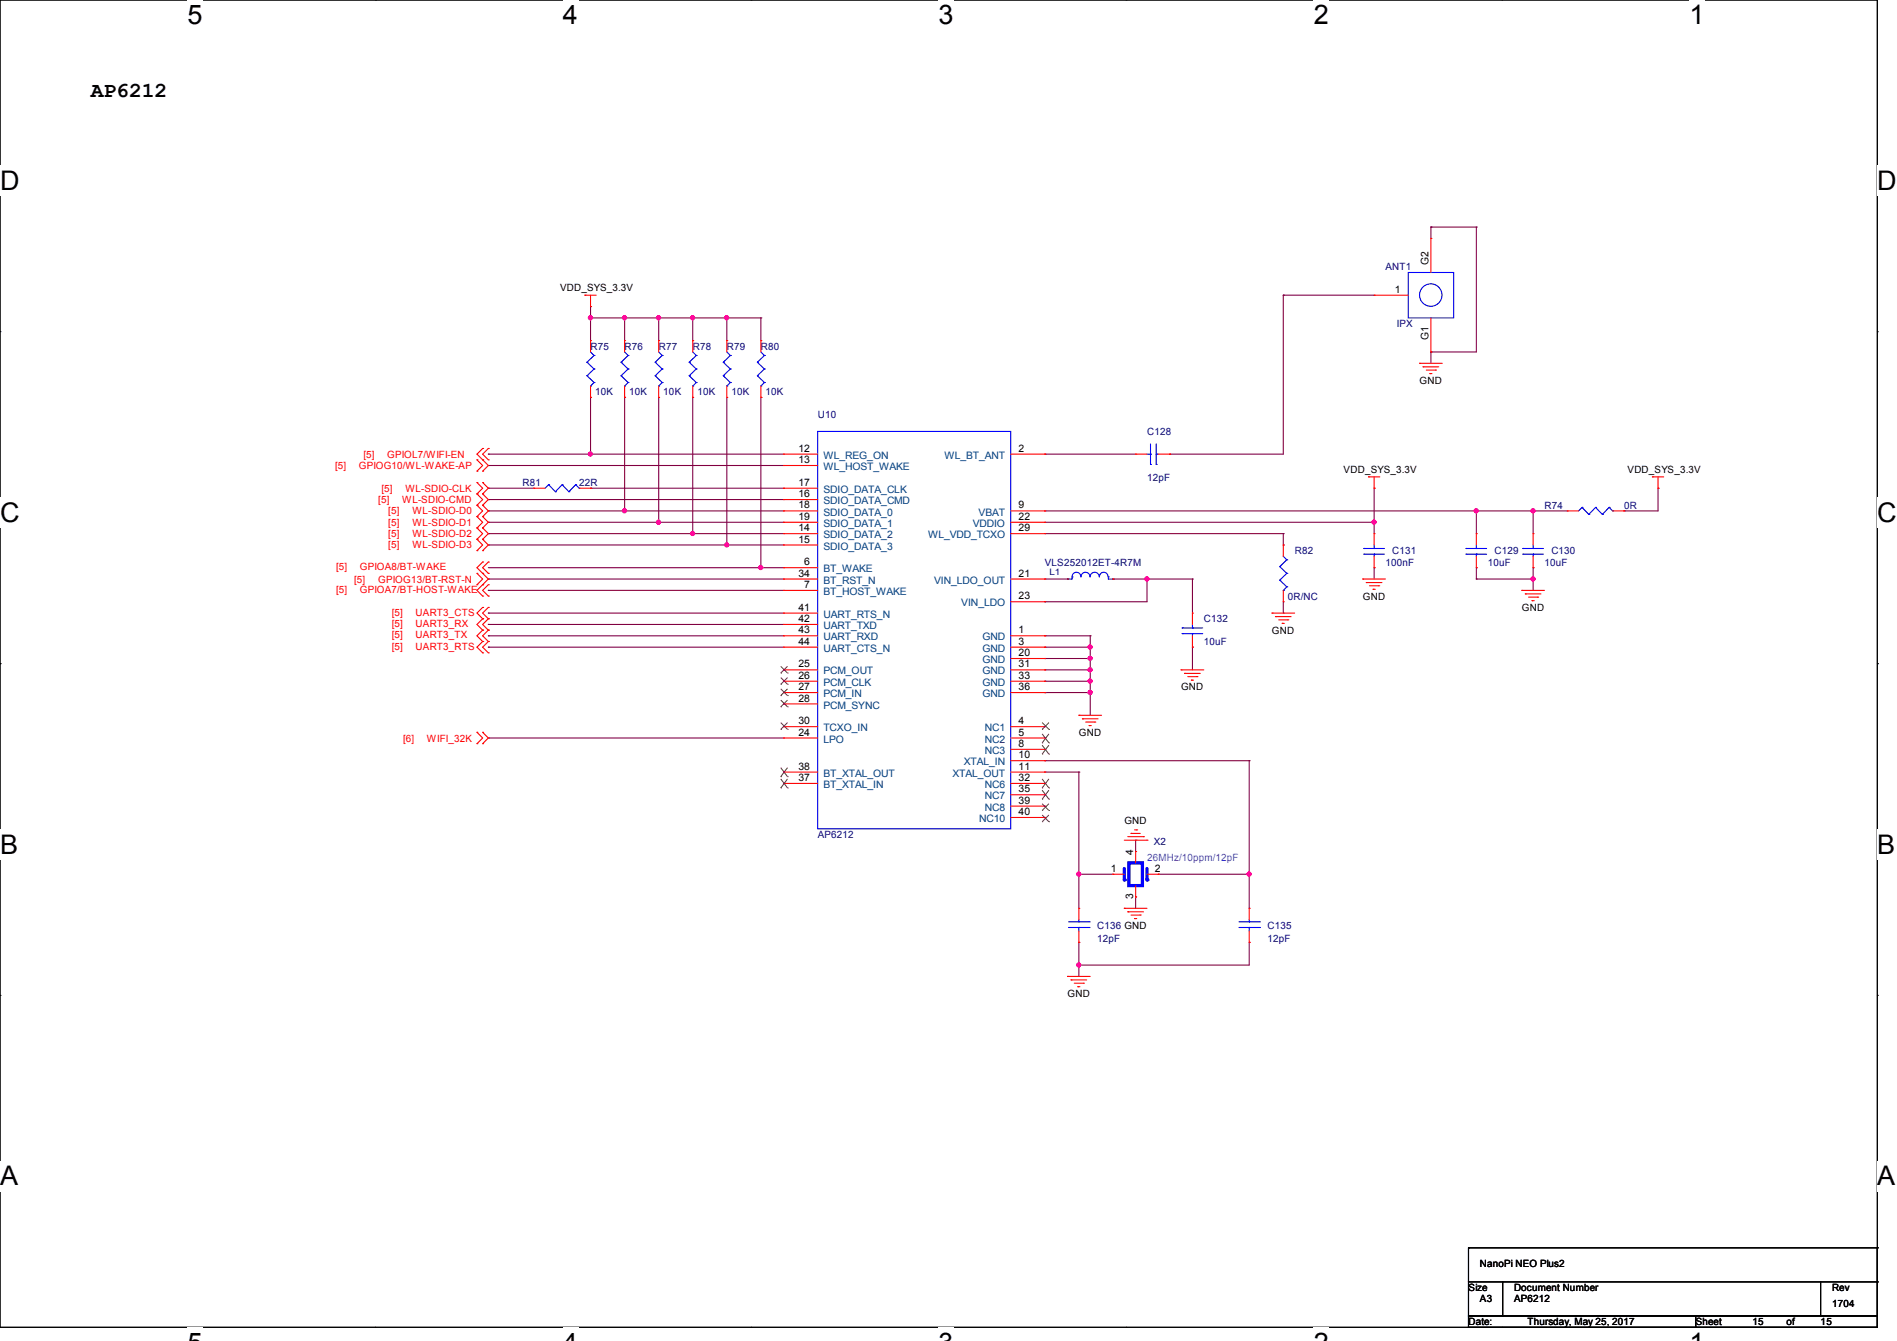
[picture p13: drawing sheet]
<svg xmlns="http://www.w3.org/2000/svg" width="297mm" height="210mm" viewBox="0 0 297 210" stroke-linecap="round" stroke-linejoin="round" font-family="sans-serif">
<defs><g id="words">
<g font-size="4.2">
<text x="29.4" y="3.8">5</text>
<text x="88.1" y="3.8">4</text>
<text x="146.9" y="3.8">3</text>
<text x="205.7" y="3.8">2</text>
<text x="264.5" y="3.8">1</text>
<text x="0" y="29.8">D</text>
<text x="293.9" y="29.8">D</text>
<text x="0" y="81.7">C</text>
<text x="293.9" y="81.7">C</text>
<text x="0" y="133.7">B</text>
<text x="293.9" y="133.7">B</text>
<text x="0" y="185.6">A</text>
<text x="293.9" y="185.6">A</text>
</g>
<text font-size="3.3" x="14.2" y="15.2">AP6212</text>
<g font-size="1.6">
<text x="223.7" y="41.4" transform="rotate(-90 223.7 41.4)">G2</text>
<text x="87.7" y="45.6">VDD_SYS_3.3V</text>
<text x="218.4" y="45.8">1</text>
<text x="223.7" y="53.2" transform="rotate(-90 223.7 53.2)">G1</text>
<text x="222.3" y="60.1">GND</text>
<text x="125" y="70.7">12</text>
<text x="159.5" y="70.7">2</text>
<text x="125" y="72.5">13</text>
<text x="125" y="77.9">16</text>
<text x="125" y="76.1">17</text>
<text x="210.4" y="74">VDD_SYS_3.3V</text>
<text x="254.8" y="74">VDD_SYS_3.3V</text>
<text x="125" y="83.2">14</text>
<text x="125" y="79.6">18</text>
<text x="125" y="81.4">19</text>
<text x="159.5" y="79.6">9</text>
<text x="159.5" y="81.4">22</text>
<text x="159.5" y="83.2">29</text>
<text x="125" y="85">15</text>
<text x="125.9" y="88.5">6</text>
<text x="125" y="90.3">34</text>
<text x="125" y="95.6">41</text>
<text x="125.9" y="92.1">7</text>
<text x="159.5" y="90.3">21</text>
<text x="159.5" y="93.9">23</text>
<text x="213.4" y="93.9">GND</text>
<text x="238.3" y="95.7">GND</text>
<text x="125" y="97.4">42</text>
<text x="125" y="99.2">43</text>
<text x="125" y="101">44</text>
<text x="159.5" y="99.2">1</text>
<text x="159.5" y="101">3</text>
<text x="199.1" y="99.2">GND</text>
<text x="125" y="104.5">25</text>
<text x="125" y="106.3">26</text>
<text x="159.5" y="102.7">20</text>
<text x="159.5" y="104.5">31</text>
<text x="159.5" y="106.3">33</text>
<text x="125" y="108.1">27</text>
<text x="125" y="109.9">28</text>
<text x="125" y="113.4">30</text>
<text x="159.5" y="113.4">4</text>
<text x="159.5" y="108.1">36</text>
<text x="184.9" y="108.1">GND</text>
<text x="125" y="115.2">24</text>
<text x="159.5" y="115.2">5</text>
<text x="159.5" y="117">8</text>
<text x="159.5" y="118.7">10</text>
<text x="168.9" y="115.2">GND</text>
<text x="125" y="122.3">37</text>
<text x="125" y="120.5">38</text>
<text x="159.5" y="120.5">11</text>
<text x="159.5" y="122.3">32</text>
<text x="159.5" y="124.1">35</text>
<text x="159.5" y="125.9">39</text>
<text x="159.5" y="127.6">40</text>
<text x="176" y="129.1">GND</text>
<text x="173.9" y="136.5">1</text>
<text x="177.4" y="133.9" transform="rotate(-90 177.4 133.9)">4</text>
<text x="180.8" y="136.5">2</text>
<text x="177.4" y="140.8" transform="rotate(-90 177.4 140.8)">3</text>
<text x="167.1" y="156.1">GND</text>
<text x="229.9" y="202.2">Size</text>
<text x="231.7" y="198.5">NanoPi NEO Plus2</text>
<text x="231.7" y="204">A3</text>
<text x="237" y="202.2">Document Number</text>
<text x="237" y="204">AP6212</text>
<text x="286.8" y="202.2">Rev</text>
<text x="229.9" y="207.5">Date:</text>
<text x="239.2" y="207.5">Thursday, May 25, 2017</text>
<text x="265.5" y="207.5">Sheet</text>
<text x="274.4" y="207.5">15</text>
<text x="279.7" y="207.5">of</text>
<text x="285" y="207.5">15</text>
<text x="286.8" y="204.7">1704</text>
</g>
<g font-size="1.6" fill="#000080">
<text x="216.9" y="42.3">ANT1</text>
<text x="218.7" y="51.2">IPX</text>
<text x="92.5" y="54.8">R75</text>
<text x="97.8" y="54.8">R76</text>
<text x="103.1" y="54.8">R77</text>
<text x="108.5" y="54.8">R78</text>
<text x="113.8" y="54.8">R79</text>
<text x="119.1" y="54.8">R80</text>
<text x="93.2" y="61.9">10K</text>
<text x="98.5" y="61.9">10K</text>
<text x="103.8" y="61.9">10K</text>
<text x="109.2" y="61.9">10K</text>
<text x="114.5" y="61.9">10K</text>
<text x="119.9" y="61.9">10K</text>
<text x="128" y="65.4">U10</text>
<text x="179.6" y="68.1">C128</text>
<text x="81.8" y="76.1">R81</text>
<text x="90.7" y="76.1">22R</text>
<text x="179.6" y="75.4">12pF</text>
<text x="241.8" y="79.7">R74</text>
<text x="254.3" y="79.7">0R</text>
<text x="163.6" y="88.6">VLS252012ET-4R7M</text>
<text x="202.7" y="86.8">R82</text>
<text x="216.9" y="88.6">100nF</text>
<text x="218" y="86.8">C131</text>
<text x="232.9" y="88.6">10uF</text>
<text x="234" y="86.8">C129</text>
<text x="241.8" y="88.6">10uF</text>
<text x="242.9" y="86.8">C130</text>
<text x="201.6" y="93.9">0R/NC</text>
<text x="188.5" y="97.5">C132</text>
<text x="188.5" y="101">10uF</text>
<text x="128" y="131.2">AP6212</text>
<text x="180.6" y="132.3">X2</text>
<text x="171.8" y="145.5">C136 GND</text>
<text x="171.8" y="147.6">12pF</text>
<text x="198.4" y="145.5">C135</text>
<text x="198.4" y="147.6">12pF</text>
</g>
<g font-size="1.6" fill="#f00">
<text x="56.9" y="71.7">[5]</text>
<text x="60.6" y="71.7">GPIOL7/WIFI-EN</text>
<text x="52.5" y="73.4">[5]</text>
<text x="56.2" y="73.4">GPIOG10/WL-WAKE-AP</text>
<text x="59.7" y="77">[5]</text>
<text x="63.5" y="77">WL-SDIO-CLK</text>
<text x="59.2" y="78.8">[5]</text>
<text x="60.8" y="80.6">[5]</text>
<text x="60.8" y="82.3">[5]</text>
<text x="63" y="78.8">WL-SDIO-CMD</text>
<text x="64.6" y="80.6">WL-SDIO-D0</text>
<text x="64.6" y="82.3">WL-SDIO-D1</text>
<text x="52.6" y="89.3">[5]</text>
<text x="56.3" y="89.3">GPIOA8/BT-WAKE</text>
<text x="60.8" y="84.1">[5]</text>
<text x="60.8" y="85.9">[5]</text>
<text x="64.6" y="84.1">WL-SDIO-D2</text>
<text x="64.6" y="85.9">WL-SDIO-D3</text>
<text x="52.6" y="92.8">[5]</text>
<text x="55.5" y="91.2">[5]</text>
<text x="56.3" y="92.8">GPIOA7/BT-HOST-WAKE</text>
<text x="59.2" y="91.2">GPIOG13/BT-RST-N</text>
<text x="61.3" y="99.9">[5]</text>
<text x="61.3" y="98.2">[5]</text>
<text x="61.3" y="101.7">[5]</text>
<text x="61.3" y="96.4">[5]</text>
<text x="65.1" y="99.9">UART3_TX</text>
<text x="65.1" y="98.2">UART3_RX</text>
<text x="65.1" y="101.7">UART3_RTS</text>
<text x="65.1" y="96.4">UART3_CTS</text>
<text x="63.1" y="116.1">[6]</text>
<text x="66.8" y="116.1">WIFI_32K</text>
</g>
<g font-size="1.6" fill="#004080">
<text x="128.9" y="71.8">WL_REG_ON</text>
<text x="147.9" y="71.8">WL_BT_ANT</text>
<text x="128.9" y="73.6">WL_HOST_WAKE</text>
<text x="128.9" y="77.2">SDIO_DATA_CLK</text>
<text x="128.9" y="79">SDIO_DATA_CMD</text>
<text x="128.9" y="80.7">SDIO_DATA_0</text>
<text x="128.9" y="82.5">SDIO_DATA_1</text>
<text x="152.3" y="82.5">VDDIO</text>
<text x="153.2" y="80.7">VBAT</text>
<text x="128.9" y="89.6">BT_WAKE</text>
<text x="128.9" y="84.3">SDIO_DATA_2</text>
<text x="128.9" y="86.1">SDIO_DATA_3</text>
<text x="145.3" y="84.3">WL_VDD_TCXO</text>
<text x="128.9" y="93.2">BT_HOST_WAKE</text>
<text x="128.9" y="91.4">BT_RST_N</text>
<text x="146.2" y="91.4">VIN_LDO_OUT</text>
<text x="150.5" y="95">VIN_LDO</text>
<text x="128.9" y="96.7">UART_RTS_N</text>
<text x="128.9" y="98.5">UART_TXD</text>
<text x="128.9" y="100.3">UART_RXD</text>
<text x="153.8" y="100.3">GND</text>
<text x="128.9" y="105.6">PCM_OUT</text>
<text x="128.9" y="107.4">PCM_CLK</text>
<text x="128.9" y="102.1">UART_CTS_N</text>
<text x="153.8" y="102.1">GND</text>
<text x="153.8" y="103.8">GND</text>
<text x="153.8" y="105.6">GND</text>
<text x="153.8" y="107.4">GND</text>
<text x="128.9" y="109.2">PCM_IN</text>
<text x="128.9" y="111">PCM_SYNC</text>
<text x="153.8" y="109.2">GND</text>
<text x="128.9" y="116.3">LPO</text>
<text x="128.9" y="114.5">TCXO_IN</text>
<text x="150.9" y="119.8">XTAL_IN</text>
<text x="154.2" y="114.5">NC1</text>
<text x="154.2" y="116.3">NC2</text>
<text x="154.2" y="118.1">NC3</text>
<text x="128.9" y="123.4">BT_XTAL_IN</text>
<text x="128.9" y="121.6">BT_XTAL_OUT</text>
<text x="149.1" y="121.6">XTAL_OUT</text>
<text x="154.2" y="123.4">NC6</text>
<text x="154.2" y="125.2">NC7</text>
<text x="153.3" y="128.7">NC10</text>
<text x="154.2" y="127">NC8</text>
</g>
<text font-size="1.6" fill="#8000ff" x="179.6" y="134.8">26MHz/10ppm/12pF</text>
<text font-size="1.4" fill="#000080" x="164.3" y="90">L1</text>
</g></defs>
<path d="M0 0h293.9v207.9h-293.9z" fill="none" stroke="#000" stroke-width=".17"/>
<g fill="#fff">
<path d="M29.4 0h2.3v4.7h-2.3z"/>
<path d="M29.4 207.9h2.3v2.1h-2.3z"/>
</g>
<path d="M58.8 0h.1M58.8 207.9h.1" fill="none" stroke="#000" stroke-width=".17"/>
<g fill="#fff">
<path d="M88.1 0h2.4v4.7h-2.4z"/>
<path d="M88.1 207.9h2.4v2.1h-2.4z"/>
</g>
<path d="M117.6 0h.1M117.6 207.9h.1" fill="none" stroke="#000" stroke-width=".17"/>
<g fill="#fff">
<path d="M146.9 0h2.4v4.7h-2.4z"/>
<path d="M146.9 207.9h2.4v2.1h-2.4z"/>
</g>
<path d="M176.3 0h.1M176.3 207.9h.1" fill="none" stroke="#000" stroke-width=".17"/>
<g fill="#fff">
<path d="M205.7 0h2.4v4.7h-2.4z"/>
<path d="M205.7 207.9h2.4v2.1h-2.4z"/>
</g>
<path d="M235.1 0h.1M235.1 207.9h.1" fill="none" stroke="#000" stroke-width=".17"/>
<g fill="#fff">
<path d="M264.5 0h2.4v4.7h-2.4z"/>
<path d="M264.5 207.9h2.4v2.1h-2.4z"/>
<path d="M0 26h3v4.7h-3z"/>
<path d="M293.9 26h3.1v4.7h-3.1z"/>
<path d="M0 77.9h3v4.7h-3z"/>
<path d="M293.9 77.9h3.1v4.7h-3.1z"/>
</g>
<path d="M0 51.9h.1M293.9 51.9h.1" fill="none" stroke="#000" stroke-width=".17"/>
<g fill="#fff">
<path d="M0 129.9h2.8v4.7h-2.8z"/>
<path d="M293.9 129.9h2.9v4.7h-2.9z"/>
</g>
<path d="M0 103.9h.1M293.9 103.9h.1" fill="none" stroke="#000" stroke-width=".17"/>
<g fill="#fff">
<path d="M-.1 181.8h2.9v4.8h-2.9z"/>
<path d="M293.8 181.8h3v4.8h-3z"/>
</g>
<g fill="none" stroke="#000" stroke-width=".17">
<path d="M0 155.9h.1M293.9 155.9h.1M229.9 195.4h.1M229.9 195.4v5.3M229.9 195.4h64M293.9 195.4h.1M293.9 195.4v5.3M229.9 200.7h5.3v5.4h-5.3zM229.9 206.1h35.6v1.8h-35.6zM235.2 200.7h49.8v5.4h-49.8zM265.5 206.1h28.4v1.8h-28.4zM285 200.7h8.9v5.4h-8.9z"/>
<path d="M293.9 200.7h.1"/>
</g>
<g fill="none" stroke="#800040" stroke-width=".17">
<path d="M224 35.6h.1M224 35.6v1.7M224 35.6h7.1M231.1 35.6h.1M231.1 35.6v19.5h-7.1M92.5 49.8h.1M92.5 48h.1M92.5 49.8h26.6M92.5 48v5.3M97.8 49.8h.1M97.8 49.8v3.5M103.1 49.8h.1"/>
<path d="M103.1 49.8v3.5M108.5 49.8h.1M108.5 49.8v3.5M113.8 49.8h.1M113.8 49.8v3.5M119.1 49.8h.1M119.1 49.8v3.5M200.9 46.2h.1M200.9 46.2v24.9h-17.8M200.9 46.2h14.2M224 55.1h.1M224 55.1v1.8"/>
<path d="M76.5 76.5h.1M76.5 72.9h.1M76.5 78.2h.1M76.5 71.1h.1M76.5 76.5h7.1M76.5 71.1h46.2M76.5 72.9h46.2M76.5 78.2h46.2M92.5 71.1h.1M92.5 76.5h.1M92.5 62.2h.1M92.5 76.5h30.2"/>
<path d="M92.5 62.2v8.9M97.8 62.2h.1M97.8 62.2v17.8M103.1 62.2v19.6M108.5 62.2v21.4M113.8 62.2v23.1M119.1 62.2h.1M119.1 62.2v26.7M163.6 71.1h.1M163.6 71.1h14.2M183.1 71.1h.1M215.1 76.5h.1"/>
<path d="M215.1 76.5v7.1M259.6 76.5h.1M259.6 76.5v3.5h-5.3M76.5 99.6h.1M76.5 90.7h.1M76.5 96h.1M76.5 97.8h.1M76.5 80h.1M76.5 92.5h.1M76.5 81.8h.1M76.5 83.6h.1M76.5 85.3h.1"/>
<path d="M76.5 83.6h46.2M76.5 99.6h46.2M76.5 88.9h46.2M76.5 90.7h46.2M76.5 96h46.2M76.5 97.8h46.2M76.5 80h46.2M76.5 81.8h46.2M76.5 85.3h46.2M76.5 92.5h46.2M97.8 80h.1M103.1 81.8h.1"/>
<path d="M108.5 83.6h.1M113.8 85.3h.1M119.1 88.9h.1M163.6 94.2h.1M163.6 99.6h.1M163.6 80h.1M163.6 90.7h.1M163.6 83.6h37.3M163.6 99.6h7.1M163.6 90.7h3.5M163.6 80h81.8M163.6 81.8h51.5"/>
<path d="M170.7 99.6h.1M170.7 99.6v12.4M174.2 90.7h.1M174.2 90.7h12.5M179.6 90.7h.1M179.6 90.7v3.5h-16M186.7 90.7h.1M186.7 90.7v5.3M200.9 83.6h.1M200.9 85.3h.1M200.9 96h.1M200.9 83.6v1.7"/>
<path d="M200.9 94.2v1.8M215.1 88.9h.1M215.1 81.8h.1M215.1 88.9v1.8M231.1 88.9h.1M231.1 90.7h.1M231.1 80h.1M231.1 90.7h8.9M231.1 80v3.6M231.1 88.9v1.8M240 90.7h.1M240 88.9h.1"/>
<path d="M240 80h.1M240 80v3.6M240 88.9v3.6M254.3 80h.1M76.5 101.3h.1M76.5 115.6h.1M76.5 101.3h46.2M76.5 115.6h46.2M163.6 119.1h.1M163.6 101.3h.1M163.6 104.9h.1M163.6 106.7h.1"/>
<path d="M163.6 108.5h.1M163.6 103.1h.1M163.6 119.1h32M163.6 101.3h7.1M163.6 104.9h7.1M163.6 106.7h7.1M163.6 108.5h7.1M163.6 103.1h7.1M170.7 106.7h.1M170.7 101.3h.1M170.7 104.9h.1M170.7 108.5h.1"/>
<path d="M170.7 103.1h.1M186.7 101.3h.1M186.7 101.3v3.6M195.6 119.1h.1M195.6 119.1v23.1M163.6 120.9h.1M163.6 120.9h5.3M168.9 136.9h.1M168.9 120.9h.1M168.9 120.9v21.3M168.9 136.9h5.3M177.8 131.6h.1"/>
<path d="M177.8 131.6v1.7M181.4 136.9h.1M181.4 136.9h14.2M195.6 136.9h.1M168.9 147.6h.1M168.9 151.1h.1M168.9 147.6v5.3M177.8 140.5h.1M177.8 140.5v1.7M195.6 147.6h.1M195.6 147.6v3.5h-26.7"/>
</g>
<g fill="#f0f" stroke="#f0f" stroke-width=".17">
<circle cx="92.4" cy="71.1" r=".32"/>
<circle cx="168.9" cy="151.1" r=".32"/>
<circle cx="240" cy="90.7" r=".32"/>
<circle cx="170.7" cy="101.3" r=".32"/>
<circle cx="170.7" cy="106.7" r=".32"/>
<circle cx="170.7" cy="108.4" r=".32"/>
<circle cx="179.6" cy="90.7" r=".32"/>
<circle cx="170.7" cy="104.9" r=".32"/>
<circle cx="170.7" cy="103.1" r=".32"/>
<circle cx="119.1" cy="88.9" r=".32"/>
<circle cx="97.8" cy="80" r=".32"/>
<circle cx="97.8" cy="49.8" r=".32"/>
<circle cx="168.9" cy="136.9" r=".32"/>
<circle cx="195.6" cy="136.9" r=".32"/>
<circle cx="231.1" cy="80" r=".32"/>
<circle cx="215.1" cy="81.8" r=".32"/>
<circle cx="92.4" cy="49.8" r=".32"/>
<circle cx="103.1" cy="49.8" r=".32"/>
<circle cx="103.1" cy="81.8" r=".32"/>
<circle cx="108.4" cy="83.5" r=".32"/>
<circle cx="108.4" cy="49.8" r=".32"/>
<circle cx="113.8" cy="49.8" r=".32"/>
<circle cx="113.8" cy="85.3" r=".32"/>
<circle cx="240" cy="80" r=".32"/>
</g>
<g fill="none" stroke="#f00" stroke-width=".17">
<path d="M91.6 46.2h.1M91.6 46.2h1.7M92.5 48h.1M92.5 46.2v1.8M97.8 53.3h.1M97.8 53.3v1.8M103.1 53.3h.1M103.1 53.3v1.8M222.2 56.9h.1M222.2 56.9h3.6M222.8 57.4h.1M222.8 57.4h2.5"/>
<path d="M223.3 58h1.4M223.9 58.5h.1M223.9 58.5h.3M224.7 58h.1M74.7 77.3h.1M74.7 75.6h.1M74.7 79.1h.1M74.7 73.8h.1M74.7 72h.1M74.7 75.6l.9 .9-.9 .8M74.7 77.3l.9 .9-.9 .9M74.7 79.1l.9 .9-.9 .9"/>
<path d="M74.7 72l.9 .9-.9 .9M75.6 75.6h.1M75.6 77.3h.1M75.6 79.1h.1M75.6 72h.1M75.6 70.2h.1M75.6 73.8h.1M75.6 75.6l.9 .9-.9 .8M75.6 77.3l.9 .9-.9 .9M75.6 79.1l.9 .9-.9 .9M75.6 70.2l-.9 .9 .9 .9M75.6 72l.9 .9-.9 .9"/>
<path d="M76.5 72h.1M76.5 70.2h.1M76.5 70.2l-.9 .9 .9 .9M97.8 62.2h.1M97.8 60.5v1.7M103.1 62.2h.1M103.1 60.5v1.7M122.7 71.1h.1M122.7 72.9h.1M122.7 78.2h.1M122.7 76.5h.1M122.7 71.1h5.3"/>
<path d="M122.7 72.9h5.3M122.7 78.2h5.3M122.7 76.5h5.3M158.2 71.1h5.4M163.6 71.1h.1M214.2 74.7h.1M214.2 74.7h1.8M215.1 76.5h.1M215.1 74.7v1.8M258.7 74.7h.1M258.7 74.7h1.8M259.6 76.5h.1"/>
<path d="M259.6 74.7v1.8M74.7 80.9h.1M74.7 82.7h.1M74.7 84.5h.1M74.7 86.2h.1M74.7 91.6h.1M74.7 89.8h.1M74.7 80.9l.9 .9-.9 .9M74.7 82.7l.9 .9-.9 .9M74.7 84.5l.9 .8-.9 .9M74.7 89.8l.9 .9-.9 .9M75.6 98.7h.1"/>
<path d="M75.6 96.9h.1M75.6 95.1h.1M75.6 80.9h.1M75.6 82.7h.1M75.6 84.5h.1M75.6 86.2h.1M75.6 89.8h.1M75.6 91.6h.1M75.6 93.3h.1M75.6 88h.1M75.6 98.7l-.9 .9 .9 .9M75.6 96.9l-.9 .9 .9 .9"/>
<path d="M75.6 95.1l-.9 .9 .9 .9M75.6 80.9l.9 .9-.9 .9M75.6 82.7l.9 .9-.9 .9M75.6 84.5l.9 .8-.9 .9M75.6 88l-.9 .9 1.8 1.8-1.8 1.8 .9 .8M76.5 98.7h.1M76.5 96.9h.1M76.5 95.1h.1M76.5 93.3h.1M76.5 91.6h.1M76.5 89.8h.1M76.5 88h.1"/>
<path d="M76.5 98.7l-.9 .9 .9 .9M76.5 96.9l-.9 .9 .9 .9M76.5 95.1l-.9 .9 .9 .9M76.5 91.6l-.9 .9 .9 .8M76.5 88l-.9 .9 .9 .9M122.7 88.9h.1M122.7 92.5h.1M122.7 83.6h.1M122.7 85.3h.1M122.7 80h.1M122.7 81.8h.1M122.7 90.7h.1"/>
<path d="M122.7 96h.1M122.7 97.8h.1M122.7 99.6h.1M122.7 92.5h5.3M122.7 90.7h5.3M122.7 96h5.3M122.7 99.6h5.3M122.7 88.9h5.3M122.7 80h5.3M122.7 83.6h5.3M122.7 85.3h5.3M122.7 81.8h5.3"/>
<path d="M122.7 97.8h5.3M158.2 90.7h5.4M158.2 99.6h5.4M158.2 80h5.4M158.2 83.6h5.4M158.2 81.8h5.4M158.2 94.2h5.4M163.6 99.6h.1M163.6 80h.1M163.6 90.7h.1M163.6 81.8h.1M163.6 94.2h.1"/>
<path d="M163.6 83.6h.1M167.1 90.7h.1M174.2 90.7h.1M186.7 96h.1M186.7 96v1.8M186.7 99.6v1.7M199.1 96h.1M199.1 96h3.6M199.7 96.6h.1M199.7 96.6h2.4M200.2 97.1h1.4M200.7 97.6h.1"/>
<path d="M200.7 97.6h.4M200.9 85.3h.1M200.9 94.2h.1M200.9 85.3v1.8M200.9 92.5v1.7M201.6 97.1h.1M213.4 90.7h.1M213.4 90.7h3.5M213.9 91.2h.1M213.9 91.2h2.5M214.4 91.7h1.5M215 92.3h.1"/>
<path d="M215 92.3h.3M215.1 88.9h.1M215.1 83.6h.1M215.1 83.6v1.7M215.1 87.1v1.8M215.9 91.7h.1M238.3 92.5h.1M238.3 92.5h3.5M238.8 93h.1M238.8 93h2.5M239.3 93.5h1.4M239.9 94.1h.1"/>
<path d="M239.9 94.1h.3M240.7 93.5h.1M245.4 80h.1M245.4 80h1.7M252.5 80h1.8M254.3 80h.1M74.7 116.5h.1M74.7 114.7h.1M74.7 114.7l.9 .9-.9 .9M75.6 114.7h.1M75.6 116.5h.1M75.6 100.5h.1"/>
<path d="M75.6 102.2h.1M75.6 114.7l.9 .9-.9 .9M75.6 100.5l-.9 .8 .9 .9M76.5 100.5h.1M76.5 102.2h.1M76.5 100.5l-.9 .8 .9 .9M122.7 115.6h.1M122.7 104.9h.1M122.7 106.7h.1M122.7 108.5h.1M122.7 110.2h.1M122.7 113.8h.1"/>
<path d="M122.7 101.3h.1M122.7 104.9h5.3M122.7 101.3h5.3M122.7 113.8h5.3M122.7 115.6h5.3M122.7 106.7h5.3M122.7 108.5h5.3M122.7 110.2h5.3M158.2 104.9h5.4M158.2 101.3h5.4M158.2 113.8h5.4M158.2 115.6h5.4"/>
<path d="M158.2 117.3h5.4M158.2 119.1h5.4M158.2 103.1h5.4M158.2 106.7h5.4M158.2 108.5h5.4M163.6 101.3h.1M163.6 113.8h.1M163.6 115.6h.1M163.6 117.3h.1M163.6 119.1h.1M163.6 103.1h.1M163.6 104.9h.1"/>
<path d="M163.6 106.7h.1M163.6 108.5h.1M168.9 112h.1M168.9 112h3.6M169.5 112.6h.1M169.5 112.6h2.4M170 113.1h1.4M170.5 113.6h.1M170.5 113.6h.4M171.4 113.1h.1M184.9 104.9h.1M184.9 104.9h3.6"/>
<path d="M185.5 105.5h.1M185.5 105.5h2.4M186 106h1.4M186.5 106.5h.1M186.5 106.5h.4M186.7 101.3h.1M187.4 106h.1M122.7 122.7h.1M122.7 120.9h.1M122.7 120.9h5.3M122.7 122.7h5.3M158.2 120.9h5.4"/>
<path d="M158.2 122.7h5.4M158.2 124.5h5.4M158.2 126.2h5.4M158.2 128h5.4M163.6 120.9h.1M163.6 122.7h.1M163.6 124.5h.1M163.6 126.2h.1M163.6 128h.1M176 131.6h3.6M176.6 131h2.4M177.1 130.5h.1"/>
<path d="M177.1 130.5h1.4M177.6 130h.4M178 130h.1M179 131h.1M179.6 131.6h.1M167.1 152.9h.1M167.1 152.9h3.6M167.7 153.5h.1M167.7 153.5h2.4M168.2 154h1.4M168.7 154.5h.1M168.7 154.5h.4"/>
<path d="M168.9 142.2h.1M168.9 147.6h.1M168.9 142.2v1.8M168.9 145.8v1.8M169.6 154h.1M176 142.2h.1M176 142.2h3.6M176.6 142.8h.1M176.6 142.8h2.4M177.1 143.3h1.4M177.6 143.8h.1M177.6 143.8h.4"/>
<path d="M178.5 143.3h.1M195.6 142.2h.1M195.6 147.6h.1M195.6 142.2v1.8M195.6 145.8v1.8"/>
</g>
<g fill="none" stroke="#00f" stroke-width=".17">
<path d="M97.2 56.7h.1M97.2 58.8h.1M97.2 56.7l1.1 1.1M97.2 58.8l1.1 1.1M97.8 55.1l.5 .6M98.3 55.7h.1M98.3 57.8h.1M98.3 59.9h.1M98.3 55.7l-1.1 1M98.3 57.8l-1.1 1M98.3 59.9l-.5 .6M102.6 56.7h.1"/>
<path d="M102.6 58.8h.1M102.6 56.7l1.1 1.1M102.6 58.8l1.1 1.1M103.1 55.1l.6 .6M103.7 55.7h.1M103.7 57.8h.1M103.7 59.9h.1M103.7 55.7l-1.1 1M103.7 57.8l-1.1 1M103.7 59.9l-.6 .6M97.8 60.5h.1M103.1 60.5h.1"/>
<path d="M128 67.6h30.2v62.2h-30.2zM247.7 79.5h.1M247.7 79.5l-.6 .5M247.7 79.5l1.1 1.1M249.8 79.5h.1M249.8 79.5l-1 1.1M249.8 79.5l1.1 1.1M251.9 79.5h.1M251.9 79.5l-1 1.1M251.9 79.5l.6 .5M167.1 90.7h.1M167.9 90.3h.1"/>
<path d="M167.9 90.3v.4h-.8M169.2 90.3a.68 .68 0 0 0-.7-.7 .68 .68 0 0 0-.6 .7M170.6 90.3a.7 .7 0 0 0-.7-.7 .7 .7 0 0 0-.6 .7M172.1 90.3a.7 .7 0 0 0-.7-.7 .7 .7 0 0 0-.7 .7M173.5 90.3a.68 .68 0 0 0-.7-.7 .68 .68 0 0 0-.7 .7M173.5 90.3h.1M173.5 90.3v.4h.7M174.2 90.7h.1M185.1 98.3h.1M185.1 99.2h.1M185.1 98.3h3.2M185.1 99.2h3.2"/>
<path d="M186.7 99.2h.1M186.7 98.3h.1M186.7 97.8v.5M186.7 99.2v.4M200.4 88.7h.1M200.4 90.8h.1M200.4 88.7l1.1 1.1M200.4 90.8l1.1 1.1M200.9 92.5h.1M200.9 87.1l.6 .6M201.5 87.7h.1M201.5 89.8h.1"/>
<path d="M201.5 91.9h.1M201.5 87.7l-1.1 1M201.5 89.8l-1.1 1M201.5 91.9l-.6 .6M213.5 85.9h.1M213.5 86.8h.1M213.5 85.9h3.2M213.5 86.8h3.2M215.1 86.8h.1M215.1 85.9h.1M215.1 85.3v.6M215.1 86.8v.3"/>
<path d="M248.8 80.6h.1M250.9 80.6h.1M252.5 80h.1M167.3 145.2h3.2M167.3 144.4h3.2M168.9 144.4h.1M168.9 145.2h.1M168.9 144v.4M168.9 145.2v.6M170.5 145.2h.1M170.5 144.4h.1M194 145.2h3.2"/>
<path d="M194 144.4h3.2M195.6 144.4h.1M195.6 145.2h.1M195.6 144v.4M195.6 145.2v.6M197.2 145.2h.1M197.2 144.4h.1"/>
</g>
<g fill="none" stroke="#804000" stroke-width=".16">
<path d="M122.2 105.4h.1M122.2 107.2h.1M122.2 108.9h.1M122.2 110.7h.1M122.2 114.2h.1M122.2 104.3l1.1 1.1M122.2 106.1l1.1 1.1M122.2 107.9l1.1 1M122.2 109.6l1.1 1.1M122.2 113.2l1.1 1M123.3 105.4h.1M123.3 107.2h.1"/>
<path d="M123.3 108.9h.1M123.3 110.7h.1M123.3 114.2h.1M123.3 104.3l-1.1 1.1M123.3 106.1l-1.1 1.1M123.3 107.9l-1.1 1M123.3 109.6l-1.1 1.1M123.3 113.2l-1.1 1M163.2 114.2h.1M163.2 116.3h.1M163.2 118.1h.1M163.2 113.2l1 1"/>
<path d="M163.2 114.9l1 1.4M163.2 116.7l1 1.4M164.2 114.2h.1M164.2 116.3h.1M164.2 118.1h.1M164.2 113.2l-1 1M164.2 114.9l-1 1.4M164.2 116.7l-1 1.4M122.2 123.4h.1M122.2 121.6h.1M122.2 122l1.1 1.4M122.2 120.2l1.1 1.4"/>
<path d="M123.3 123.4h.1M123.3 121.6h.1M123.3 122l-1.1 1.4M123.3 120.2l-1.1 1.4M163.2 123.4h.1M163.2 125.2h.1M163.2 126.9h.1M163.2 128.7h.1M163.2 122l1 1.4M163.2 123.7l1 1.5M163.2 125.9l1 1M163.2 127.6l1 1.1"/>
<path d="M164.2 123.4h.1M164.2 125.2h.1M164.2 126.9h.1M164.2 128.7h.1M164.2 122l-1 1.4M164.2 123.7l-1 1.5M164.2 125.9l-1 1M164.2 127.6l-1 1.1"/>
</g>
<path d="M176 136v1.8" fill="none" stroke="#00f" stroke-width=".51"/>
<circle cx="176" cy="137.8" r=".25" fill="#00f"/>
<path d="M179.6 136v1.8" fill="none" stroke="#00f" stroke-width=".51"/>
<circle cx="179.6" cy="137.8" r=".25" fill="#00f"/>
<path d="M176.7 135.1h2.2v3.6h-2.2z" fill="none" stroke="#00f" stroke-width=".51"/>
<g fill="none" stroke="#f00" stroke-width=".17">
<path d="M224 37.3h.1M224 37.3v5.4M92.5 53.3h.1M92.5 53.3v1.8M108.5 53.3h.1M108.5 53.3v1.8M113.8 53.3h.1M113.8 53.3v1.8M119.1 53.3h.1M119.1 53.3v1.8M215.1 46.2h.1M215.1 46.2h5.4"/>
<path d="M224 55.1h.1M224 49.8v5.3M83.6 76.5h.1M83.6 76.5h1.7M90.7 76.5h1.8M92.5 76.5h.1M92.5 62.2h.1M92.5 60.5v1.7M108.5 62.2h.1M108.5 60.5v1.7M113.8 62.2h.1M113.8 60.5v1.7"/>
<path d="M119.1 62.2h.1M119.1 60.5v1.7M177.8 71.1h.1M177.8 71.1h1.8M181.4 71.1h1.7M183.1 71.1h.1M231.1 88.9h.1M231.1 83.6h.1M231.1 83.6v1.7M231.1 87.1v1.8M240 88.9h.1M240 83.6h.1"/>
<path d="M240 83.6v1.7M240 87.1v1.8M174.2 136.9h.1M174.2 136.9h1.8M177.8 133.3h.1M177.8 133.3v1.8M177.8 138.7v1.8M179.6 136.9h1.8M181.4 136.9h.1M177.8 140.5h.1"/>
</g>
<g fill="none" stroke="#00f" stroke-width=".17">
<path d="M91.9 56.7h.1M91.9 58.8h.1M91.9 56.7l1.1 1.1M91.9 58.8l1.1 1.1M92.5 55.1l.5 .6M93 55.7h.1M93 57.8h.1M93 59.9h.1M93 55.7l-1.1 1M93 57.8l-1.1 1M93 59.9l-.5 .6M107.9 56.7h.1"/>
<path d="M107.9 58.8h.1M107.9 56.7l1.1 1.1M107.9 58.8l1.1 1.1M108.5 55.1l.5 .6M109 55.7h.1M109 57.8h.1M109 59.9h.1M109 55.7l-1.1 1M109 57.8l-1.1 1M109 59.9l-.5 .6M113.2 56.7h.1M113.2 58.8h.1"/>
<path d="M113.2 56.7l1.1 1.1M113.2 58.8l1.1 1.1M113.8 55.1l.5 .6M114.3 55.7h.1M114.3 57.8h.1M114.3 59.9h.1M114.3 55.7l-1.1 1M114.3 57.8l-1.1 1M114.3 59.9l-.5 .6M118.6 56.7h.1M118.6 58.8h.1M118.6 56.7l1.1 1.1"/>
<path d="M118.6 58.8l1.1 1.1M119.1 55.1l.6 .6M119.7 55.7h.1M119.7 57.8h.1M119.7 59.9h.1M119.7 55.7l-1.1 1M119.7 57.8l-1.1 1M119.7 59.9l-.6 .6M220.5 42.7h7.1v7.1h-7.1zM85.9 75.9h.1M85.9 75.9l-.6 .6M85.9 75.9l1.1 1.1"/>
<path d="M87 77h.1M88 75.9h.1M88 75.9l-1 1.1M88 75.9l1.1 1.1M89.1 77h.1M90.1 75.9h.1M90.1 75.9l-1 1.1M90.1 75.9l.6 .6M90.7 76.5h.1M92.5 60.5h.1M108.5 60.5h.1M113.8 60.5h.1"/>
<path d="M119.1 60.5h.1M179.6 71.1h.5M180.1 72.7h.1M180.1 71.1h.1M180.1 69.5v3.2M181 71.1h.1M181 72.7h.1M181 71.1h.4M181 69.5v3.2M229.5 85.9h.1M229.5 86.8h.1M229.5 85.9h3.2"/>
<path d="M229.5 86.8h3.2M231.1 86.8h.1M231.1 85.9h.1M231.1 85.3v.6M231.1 86.8v.3M238.4 85.9h.1M238.4 86.8h.1M238.4 85.9h3.2M238.4 86.8h3.2M240 86.8h.1M240 85.9h.1M240 85.3v.6"/>
<path d="M240 86.8v.3"/>
<circle cx="224" cy="46.2" r="1.76"/>
</g>
<g fill="#f0f" stroke="#f0f" stroke-width=".17">
<circle cx="92.4" cy="71.1" r=".32"/>
<circle cx="168.9" cy="151.1" r=".32"/>
<circle cx="240" cy="90.7" r=".32"/>
<circle cx="170.7" cy="101.3" r=".32"/>
<circle cx="170.7" cy="106.7" r=".32"/>
<circle cx="170.7" cy="108.4" r=".32"/>
<circle cx="179.6" cy="90.7" r=".32"/>
<circle cx="170.7" cy="104.9" r=".32"/>
<circle cx="170.7" cy="103.1" r=".32"/>
<circle cx="119.1" cy="88.9" r=".32"/>
<circle cx="97.8" cy="80" r=".32"/>
<circle cx="97.8" cy="49.8" r=".32"/>
<circle cx="168.9" cy="136.9" r=".32"/>
<circle cx="195.6" cy="136.9" r=".32"/>
<circle cx="231.1" cy="80" r=".32"/>
<circle cx="215.1" cy="81.8" r=".32"/>
<circle cx="92.4" cy="49.8" r=".32"/>
<circle cx="103.1" cy="49.8" r=".32"/>
<circle cx="103.1" cy="81.8" r=".32"/>
<circle cx="108.4" cy="83.5" r=".32"/>
<circle cx="108.4" cy="49.8" r=".32"/>
<circle cx="113.8" cy="49.8" r=".32"/>
<circle cx="113.8" cy="85.3" r=".32"/>
<circle cx="240" cy="80" r=".32"/>
</g>
<use href="#words"/>
</svg>
